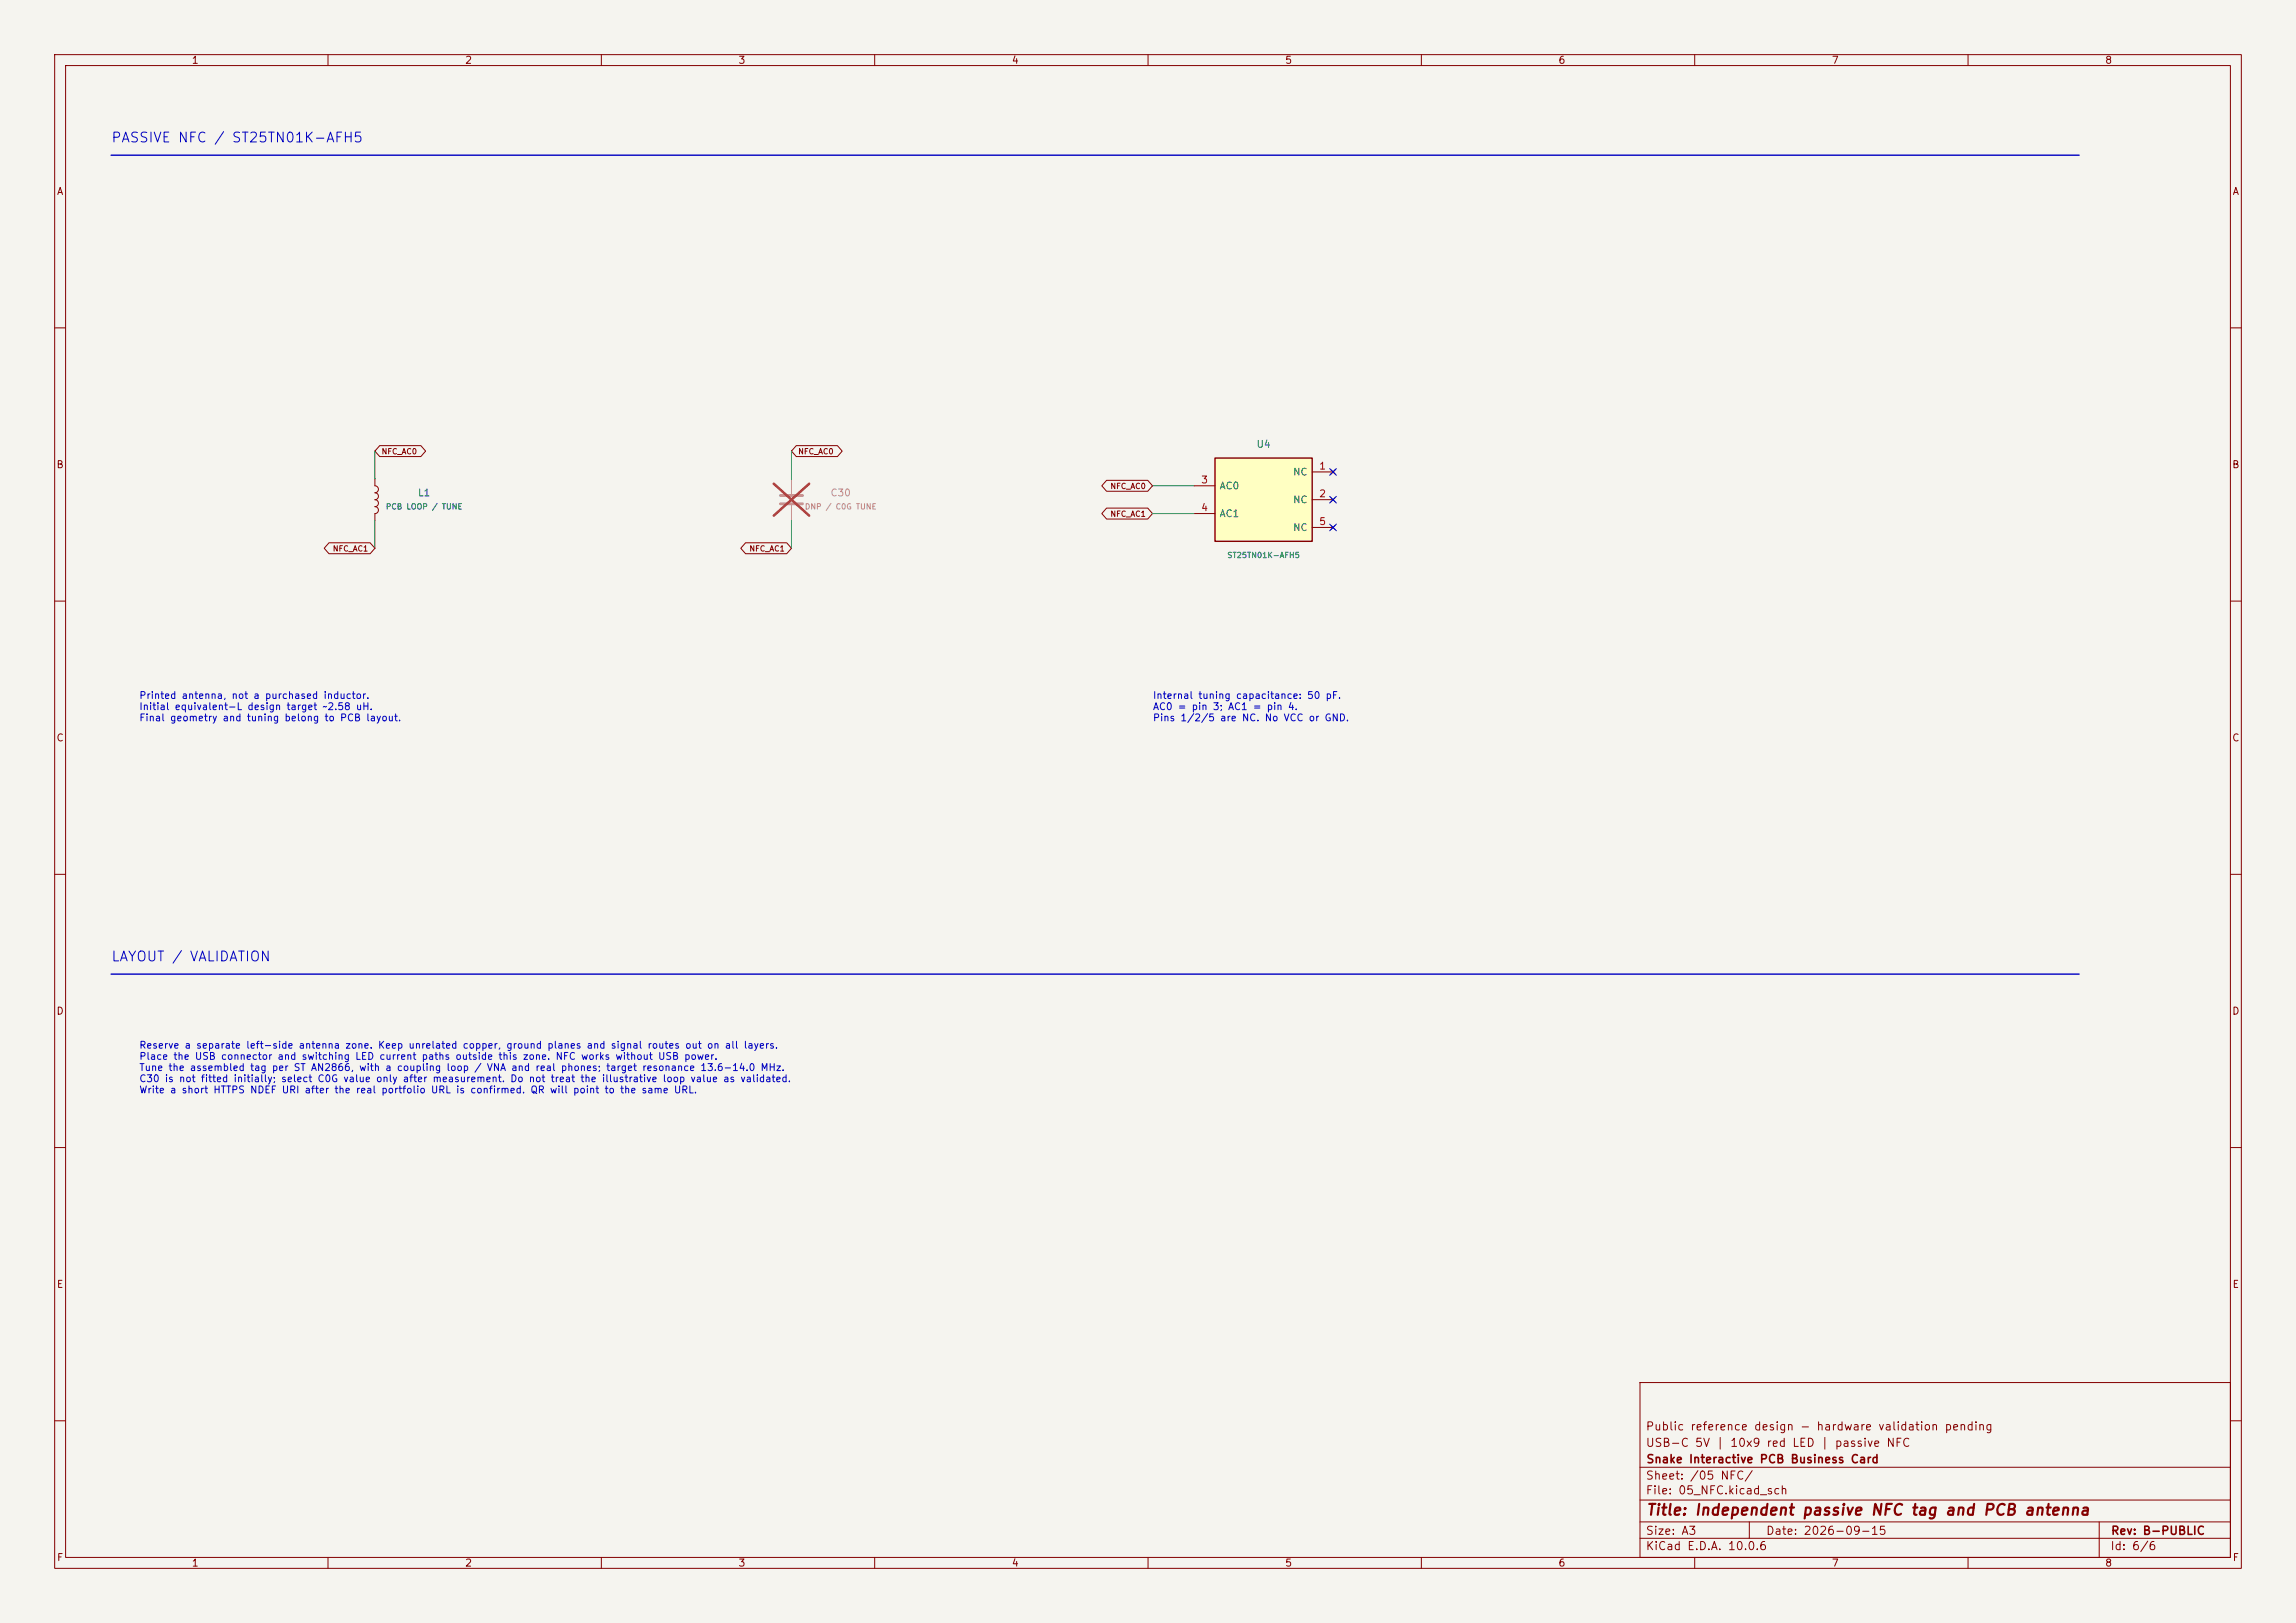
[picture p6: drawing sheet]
<svg xmlns="http://www.w3.org/2000/svg" width="420mm" height="297mm" viewBox="0 0 420 297" stroke-linecap="round" stroke-linejoin="round" font-family="sans-serif">
<defs><g id="words">
<text font-size="2" fill="#840000" x="301" y="277.8">Title: Independent passive NFC tag and PCB antenna</text>
<g font-size="1.8" fill="#0000c2">
<text x="20.2" y="26.5">PASSIVE NFC / ST25TN01K-AFH5</text>
<text x="20.2" y="176.4">LAYOUT / VALIDATION</text>
</g>
<g font-size="1.5" fill="#840000">
<text x="300.9" y="262.1">Public reference design - hardware validation pending</text>
<text x="300.9" y="265.1">USB-C 5V | 10x9 red LED | passive NFC</text>
<text x="301" y="268.1">Snake Interactive PCB Business Card</text>
<text x="300.9" y="273.8">File: 05_NFC.kicad_sch</text>
<text x="300.9" y="271.1">Sheet: /05 NFC/</text>
<text x="300.9" y="281.2">Size: A3</text>
<text x="322.9" y="281.2">Date: 2026-09-15</text>
<text x="386" y="281.2">Rev: B-PUBLIC</text>
<text x="300.9" y="284">KiCad E.D.A. 10.0.6</text>
<text x="385.9" y="284">Id: 6/6</text>
</g>
<g font-size="1.3" fill="#840000">
<text x="35" y="12">1</text>
<text x="85" y="12">2</text>
<text x="135" y="12">3</text>
<text x="185" y="12">4</text>
<text x="235" y="12">5</text>
<text x="285" y="12">6</text>
<text x="335" y="12">7</text>
<text x="385" y="12">8</text>
<text x="10.3" y="36">A</text>
<text x="408.3" y="36">A</text>
<text x="10.2" y="86">B</text>
<text x="408.2" y="86">B</text>
<text x="10.2" y="136">C</text>
<text x="408.2" y="136">C</text>
<text x="10.2" y="186">D</text>
<text x="408.2" y="186">D</text>
<text x="10.3" y="236">E</text>
<text x="408.3" y="236">E</text>
<text x="10.3" y="286">F</text>
<text x="35" y="287">1</text>
<text x="85" y="287">2</text>
<text x="135" y="287">3</text>
<text x="185" y="287">4</text>
<text x="235" y="287">5</text>
<text x="285" y="287">6</text>
<text x="335" y="287">7</text>
<text x="385" y="287">8</text>
<text x="408.3" y="286">F</text>
</g>
<g font-size="1.3" fill="#006464">
<text x="229.7" y="82.2">U4</text>
<text x="223" y="89.9">AC0</text>
<text x="236.4" y="87.3">NC</text>
<text x="76.3" y="91.1">L1</text>
<text x="223" y="94.9">AC1</text>
<text x="236.4" y="92.4">NC</text>
<text x="236.4" y="97.5">NC</text>
</g>
<g font-size="1.3" fill="#a90000">
<text x="219.6" y="88.8">3</text>
<text x="241.2" y="86.2">1</text>
<text x="219.6" y="93.8">4</text>
<text x="241.2" y="91.3">2</text>
<text x="241.2" y="96.4">5</text>
</g>
<text font-size="1.3" fill="#939391" x="151.8" y="91.1">C30</text>
<g font-size="1.3" fill="#0000c2">
<text x="25.4" y="128.2">Printed antenna, not a purchased inductor.</text>
<text x="25.4" y="130.3">Initial equivalent-L design target ~2.58 uH.</text>
<text x="210.8" y="128.2">Internal tuning capacitance: 50 pF.</text>
<text x="210.8" y="130.3">AC0 = pin 3; AC1 = pin 4.</text>
<text x="25.4" y="132.3">Final geometry and tuning belong to PCB layout.</text>
<text x="210.8" y="132.3">Pins 1/2/5 are NC. No VCC or GND.</text>
<text x="25.4" y="192.2">Reserve a separate left-side antenna zone. Keep unrelated copper, ground planes and signal routes out on all layers.</text>
<text x="25.4" y="194.2">Place the USB connector and switching LED current paths outside this zone. NFC works without USB power.</text>
<text x="25.4" y="196.3">Tune the assembled tag per ST AN2866, with a coupling loop / VNA and real phones; target resonance 13.6-14.0 MHz.</text>
<text x="25.4" y="198.3">C30 is not fitted initially; select C0G value only after measurement. Do not treat the illustrative loop value as validated.</text>
<text x="25.4" y="200.4">Write a short HTTPS NDEF URI after the real portfolio URL is confirmed. QR will point to the same URL.</text>
</g>
<g font-size="1" fill="#840000">
<text x="69.7" y="83.4">NFC_AC0</text>
<text x="145.9" y="83.4">NFC_AC0</text>
<text x="203" y="89.7">NFC_AC0</text>
<text x="203" y="94.8">NFC_AC1</text>
<text x="60.8" y="101.2">NFC_AC1</text>
<text x="137" y="101.2">NFC_AC1</text>
</g>
<g font-size="1" fill="#006464">
<text x="70.5" y="93.5">PCB LOOP / TUNE</text>
<text x="224.4" y="102.4">ST25TN01K-AFH5</text>
</g>
<text font-size="1" fill="#939391" x="147.1" y="93.5">DNP / C0G TUNE</text>
</g></defs>
<path d="M0 0h420v297h-420z" fill="#f5f4ef" stroke="#f5f4ef" stroke-width=".18"/>
<g fill="none" stroke="#840000" stroke-width=".18">
<path d="M10 10h400v277h-400zM12 12h396v273h-396zM60 10v2M110 10v2M160 10v2M210 10v2M260 10v2M310 10v2M360 10v2M10 60h2M408 60h2M10 110h2"/>
<path d="M408 110h2M10 160h2M408 160h2M10 210h2M408 210h2M300 253h108v32h-108zM10 260h2M300 278.5h108M300 274.5h108M300 268.5h108M320 278.5v3M384 278.5v6.5"/>
<path d="M408 260h2M60 285v2M110 285v2M160 285v2M210 285v2M260 285v2M300 281.5h108M310 285v2M360 285v2"/>
</g>
<path d="M222.2 83.8h17.8v15.3h-17.8z" fill="#ffffc2"/>
<path d="M222.2 83.8h17.8v15.3h-17.8z" fill="none" stroke="#840000" stroke-width=".25"/>
<g fill="none" stroke="#840000" stroke-width=".18">
<path d="M60.2 99.3h7.5l.9 1-.9 1h-7.5l-.9-1zM68.6 87.6v1.3a.64 .64 0 0 1 .6 .6 .64 .64 0 0 1-.6 .7 .64 .64 0 0 1 .6 .6 .64 .64 0 0 1-.6 .6 .64 .64 0 0 1 .6 .7 .64 .64 0 0 1-.6 .6M68.6 92.7a.64 .64 0 0 1 .6 .6 .64 .64 0 0 1-.6 .7v1.3M69.5 81.5h7.5l.9 1.1-.9 1h-7.5l-.9-1zM136.4 99.3h7.5l.9 1-.9 1h-7.5l-.9-1zM145.7 81.5h7.5l.9 1.1-.9 1h-7.5l-.9-1zM202.4 87.9h7.5l.9 1-.9 1h-7.5l-.9-1zM202.4 93h7.5l.9 1-.9 1h-7.5l-.9-1zM218.4 88.9h3.8M218.4 94h3.8M240 86.4h3.8M240 91.4h3.8"/>
<path d="M240 96.5h3.8M243.5 86l.7 .7M243.5 91.1l.7 .7M243.5 96.1l.7 .8M244.2 86l-.7 .7M244.2 91.1l-.7 .7M244.2 96.1l-.7 .8"/>
</g>
<path d="M142.7 90.7h4.1M142.7 92.2h4.1" fill="none" stroke="#9c9b98" stroke-width=".51"/>
<path d="M144.8 87.6v2.8M144.8 92.5v2.8" fill="none" stroke="#9c9b98" stroke-width=".18"/>
<path d="M141.5 88.5l6.5 5.9M148 88.5l-6.5 5.9" fill="none" stroke="#e12e31" stroke-width=".46"/>
<path d="M20.3 28.4h360M20.3 178.3h360" fill="none" stroke="#0000c2" stroke-width=".25"/>
<path d="M68.6 82.6v5M68.6 95.3v5M144.8 82.6v5M144.8 95.3v5M210.8 88.9h7.6M210.8 94h7.6" fill="none" stroke="#009600" stroke-width=".18"/>
<path d="M243.2 85.8l1.2 1.2M243.2 90.8l1.2 1.2M243.2 95.9l1.2 1.2M244.4 85.8l-1.2 1.2M244.4 90.8l-1.2 1.2M244.4 95.9l-1.2 1.2" fill="none" stroke="#000084" stroke-width=".18"/>
<use href="#words"/>
</svg>
